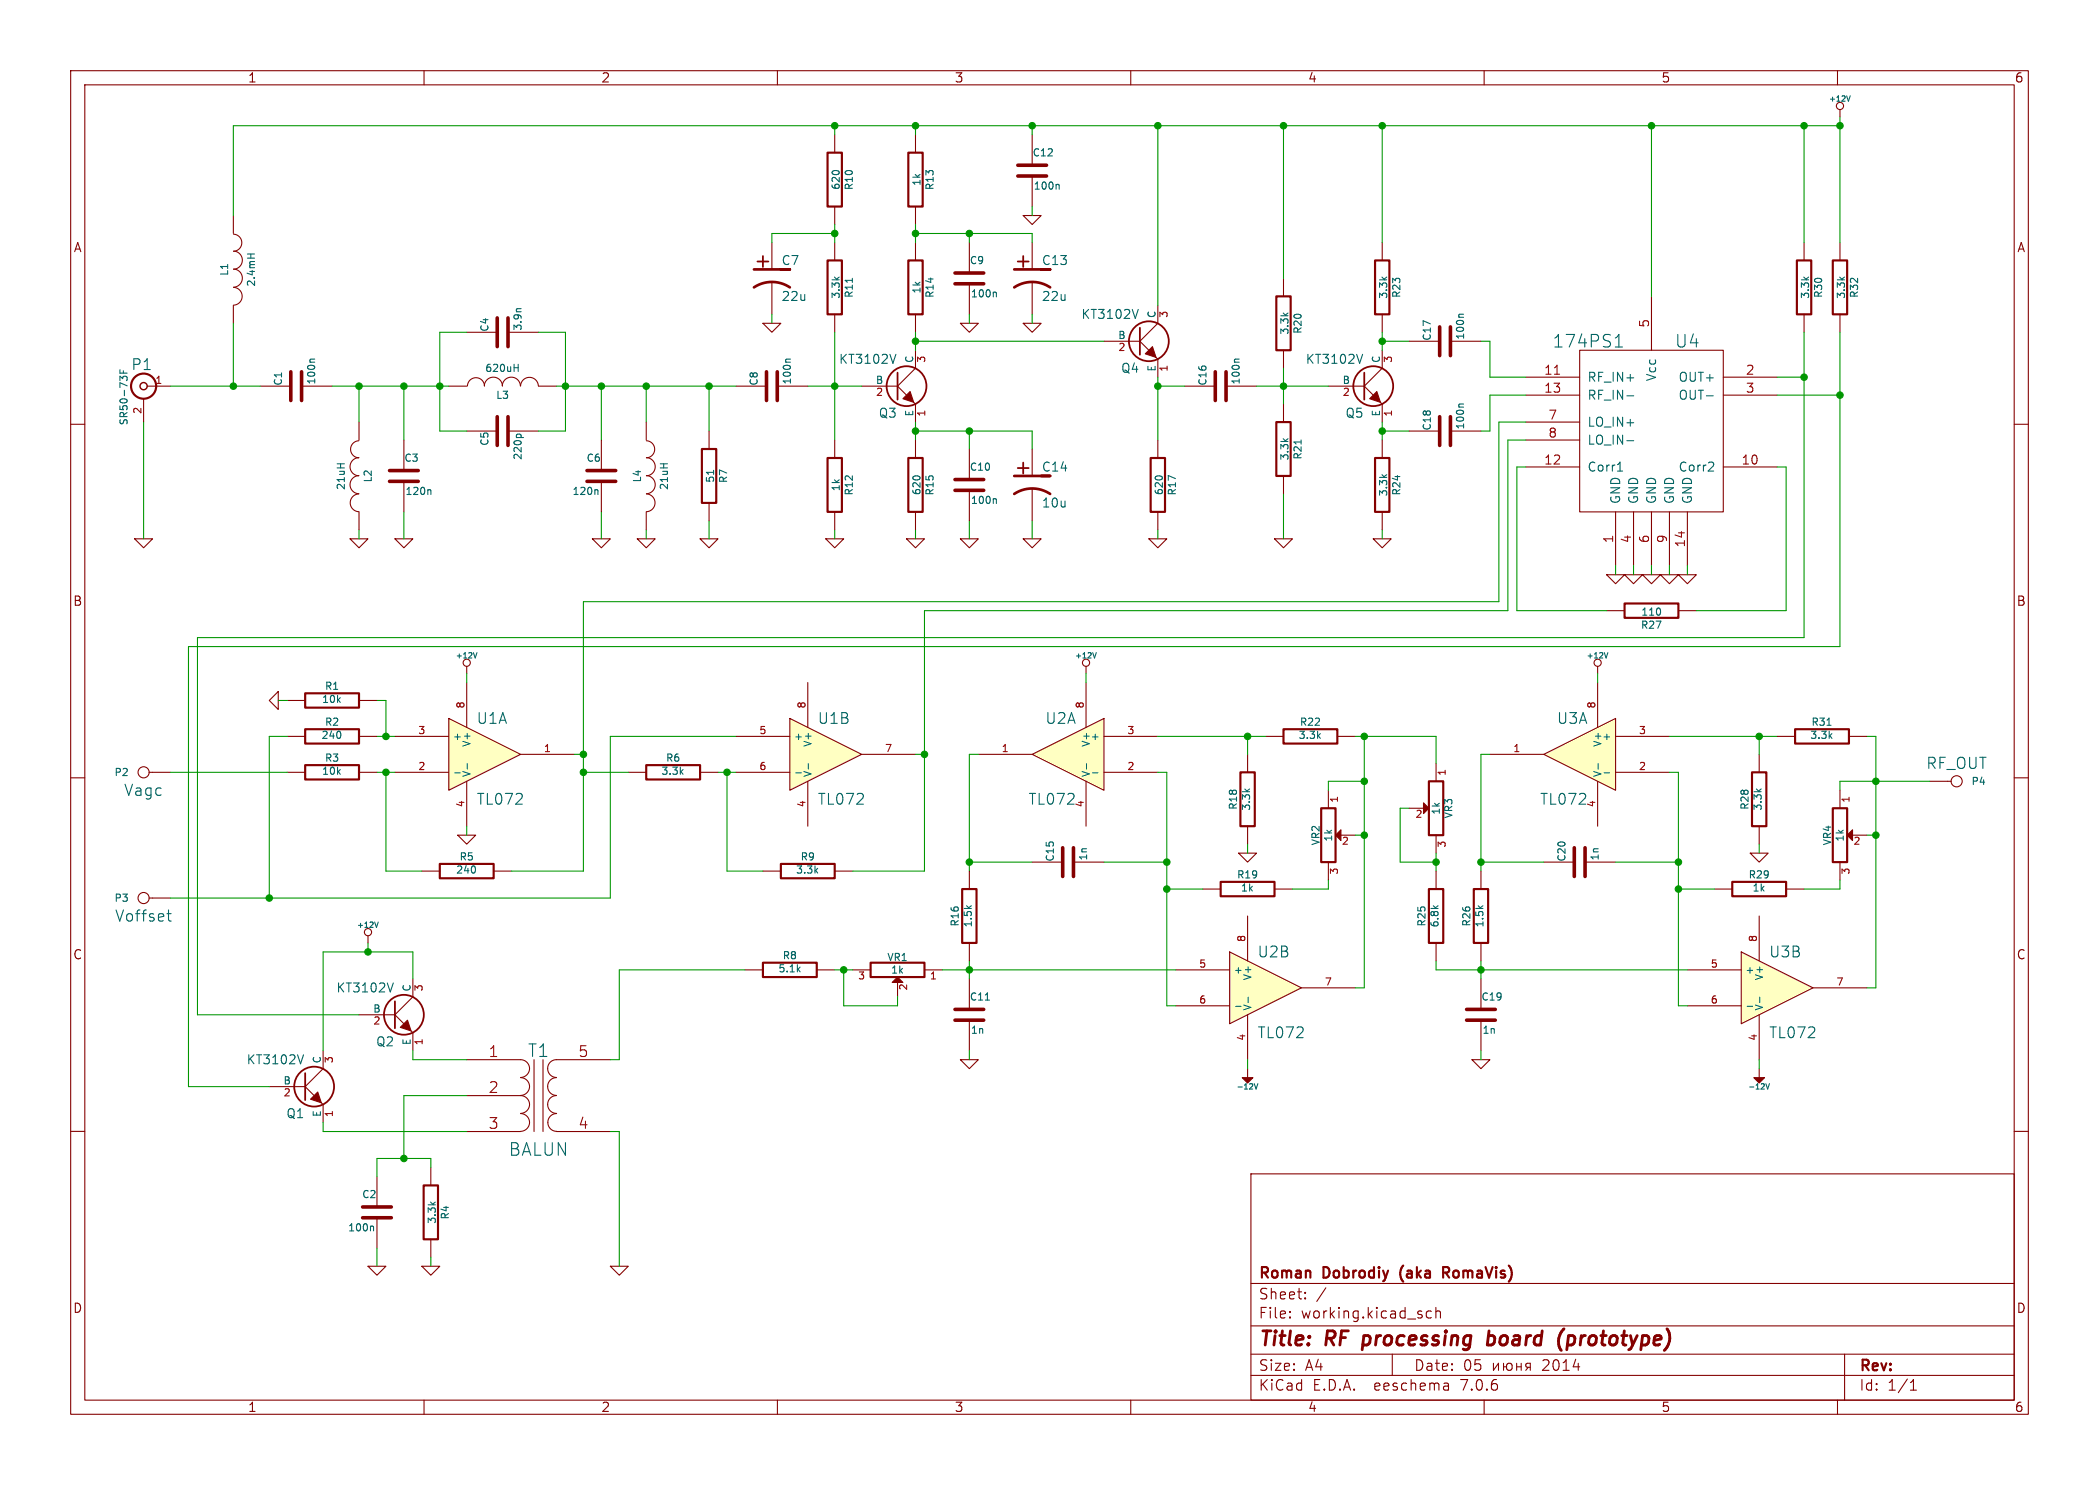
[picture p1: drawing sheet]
<svg xmlns="http://www.w3.org/2000/svg" width="297mm" height="210mm" viewBox="0 0 297 210" stroke-linecap="round" stroke-linejoin="round" font-family="sans-serif">
<defs><g id="words">
<g font-size="2.8" fill="#840000">
<text x="106.5" y="38.2">+</text>
<text x="143.3" y="38.2">+</text>
<text x="143.3" y="67.4">+</text>
<text x="178" y="190.9">Title:</text>
<text x="187.7" y="190.9">RF</text>
<text x="193.7" y="190.9">processing</text>
<text x="212.1" y="190.9">board</text>
<text x="222.9" y="190.9">(prototype)</text>
</g>
<g font-size="2.5" fill="#006464">
<text x="219.6" y="49.4">174PS1</text>
<text x="236.9" y="49.4">U4</text>
<text x="74.6" y="149.7">T1</text>
<text x="71.9" y="163.7">BALUN</text>
</g>
<g font-size="2.2" fill="#006464">
<text x="17.5" y="112.8">Vagc</text>
<text x="272.5" y="109">RF_OUT</text>
<text x="16.2" y="130.6">Voffset</text>
</g>
<g font-size="2.1" fill="#006464">
<text x="18.5" y="52.6">P1</text>
<text x="67.4" y="102.6">U1A</text>
<text x="115.6" y="102.6">U1B</text>
<text x="147.8" y="102.6">U2A</text>
<text x="220.2" y="102.6">U3A</text>
<text x="67.4" y="114">TL072</text>
<text x="115.6" y="114">TL072</text>
<text x="145.4" y="114">TL072</text>
<text x="217.8" y="114">TL072</text>
<text x="177.9" y="135.6">U2B</text>
<text x="250.2" y="135.6">U3B</text>
<text x="177.9" y="147">TL072</text>
<text x="250.2" y="147">TL072</text>
</g>
<g font-size="2.1" fill="#a90000">
<text x="69" y="149.6">1</text>
<text x="81.7" y="149.6">5</text>
<text x="69" y="154.7">2</text>
<text x="69" y="159.8">3</text>
<text x="81.7" y="159.8">4</text>
</g>
<g font-size="2.1" fill="#840000">
<text x="178" y="184">Sheet:</text>
<text x="178" y="181.2">Roman</text>
<text x="187.3" y="181.2">Dobrodiy</text>
<text x="198.8" y="181.2">(aka</text>
<text x="205.4" y="181.2">RomaVis)</text>
<text x="178" y="186.7">File:</text>
<text x="184.1" y="186.7">working.kicad_sch</text>
<text x="178" y="196.9">KiCad</text>
<text x="178" y="194.1">Size:</text>
<text x="184.7" y="194.1">A4</text>
<text x="185.7" y="196.9">E.D.A.</text>
<text x="194.6" y="196.9">eeschema</text>
<text x="200" y="194.1">Date:</text>
<text x="207" y="196.9">7.0.6</text>
<text x="207" y="194.1">05</text>
<text x="218.4" y="194.1">2014</text>
<text x="263" y="194.3">Rev:</text>
<text x="263" y="196.9">Id:</text>
<text x="267.1" y="196.9">1/1</text>
</g>
<g font-size="1.8" fill="#840000">
<text x="35" y="11.9">1</text>
<text x="85" y="11.9">2</text>
<text x="135" y="11.9">3</text>
<text x="185" y="11.9">4</text>
<text x="235" y="11.9">5</text>
<text x="285" y="11.9">6</text>
<text x="10.3" y="35.9">A</text>
<text x="285.3" y="35.9">A</text>
<text x="10.3" y="85.9">B</text>
<text x="285.3" y="85.9">B</text>
<text x="10.3" y="135.9">C</text>
<text x="285.3" y="135.9">C</text>
<text x="10.3" y="185.9">D</text>
<text x="285.3" y="185.9">D</text>
<text x="35" y="199.9">1</text>
<text x="85" y="199.9">2</text>
<text x="135" y="199.9">3</text>
<text x="185" y="199.9">4</text>
<text x="235" y="199.9">5</text>
<text x="285" y="199.9">6</text>
</g>
<g font-size="1.8" fill="#006464">
<text x="110.5" y="37.7">C7</text>
<text x="147.3" y="37.7">C13</text>
<text x="110.5" y="42.8">22u</text>
<text x="147.3" y="42.8">22u</text>
<text x="152.9" y="45.3">KT3102V</text>
<text x="118.6" y="51.7">KT3102V</text>
<text x="158.5" y="52.9">Q4</text>
<text x="184.7" y="51.7">KT3102V</text>
<text x="124.2" y="59.3">Q3</text>
<text x="190.3" y="59.3">Q5</text>
<text x="224.5" y="54.2">RF_IN+</text>
<text x="224.5" y="56.7">RF_IN-</text>
<text x="234.5" y="54" transform="rotate(-90 234.5 54)">Vcc</text>
<text x="237.4" y="54.2">OUT+</text>
<text x="237.4" y="56.7">OUT-</text>
<text x="224.5" y="60.6">LO_IN+</text>
<text x="224.5" y="63.1">LO_IN-</text>
<text x="147.3" y="66.9">C14</text>
<text x="147.3" y="72">10u</text>
<text x="224.5" y="66.9">Corr1</text>
<text x="229.5" y="71.4" transform="rotate(-90 229.5 71.4)">GND</text>
<text x="232" y="71.4" transform="rotate(-90 232 71.4)">GND</text>
<text x="234.5" y="71.4" transform="rotate(-90 234.5 71.4)">GND</text>
<text x="237.1" y="71.4" transform="rotate(-90 237.1 71.4)">GND</text>
<text x="237.4" y="66.9">Corr2</text>
<text x="239.6" y="71.4" transform="rotate(-90 239.6 71.4)">GND</text>
<text x="47.5" y="140.6">KT3102V</text>
<text x="53.1" y="148.2">Q2</text>
<text x="34.8" y="150.7">KT3102V</text>
<text x="40.4" y="158.3">Q1</text>
</g>
<g font-size="1.8" fill="#a90000">
<text x="233.4" y="46.4" transform="rotate(-90 233.4 46.4)">5</text>
<text x="218.4" y="53.1">11</text>
<text x="246.9" y="53.1">2</text>
<text x="218.4" y="55.6">13</text>
<text x="219" y="59.4">7</text>
<text x="246.9" y="55.6">3</text>
<text x="218.4" y="65.8">12</text>
<text x="219" y="62">8</text>
<text x="246.3" y="65.8">10</text>
<text x="228.3" y="76.9" transform="rotate(-90 228.3 76.9)">1</text>
<text x="230.9" y="76.9" transform="rotate(-90 230.9 76.9)">4</text>
<text x="233.4" y="76.9" transform="rotate(-90 233.4 76.9)">6</text>
<text x="236" y="76.9" transform="rotate(-90 236 76.9)">9</text>
<text x="238.5" y="77.5" transform="rotate(-90 238.5 77.5)">14</text>
</g>
<g font-size="1.4" fill="#006464">
<text x="146" y="22.3">C12</text>
<text x="119" y="27" transform="rotate(-90 119 27)">620</text>
<text x="120.9" y="27" transform="rotate(-90 120.9 27)">R10</text>
<text x="130.5" y="26.4" transform="rotate(-90 130.5 26.4)">1k</text>
<text x="132.3" y="27" transform="rotate(-90 132.3 27)">R13</text>
<text x="146.2" y="27">100n</text>
<text x="32.5" y="39.1" transform="rotate(-90 32.5 39.1)">L1</text>
<text x="36.3" y="40.6" transform="rotate(-90 36.3 40.6)">2.4mH</text>
<text x="130.5" y="41.6" transform="rotate(-90 130.5 41.6)">1k</text>
<text x="137.1" y="37.6">C9</text>
<text x="69.3" y="47" transform="rotate(-90 69.3 47)">C4</text>
<text x="74" y="46.9" transform="rotate(-90 74 46.9)">3.9n</text>
<text x="119" y="42.4" transform="rotate(-90 119 42.4)">3.3k</text>
<text x="120.9" y="42.2" transform="rotate(-90 120.9 42.2)">R11</text>
<text x="132.3" y="42.2" transform="rotate(-90 132.3 42.2)">R14</text>
<text x="137.3" y="42.3">100n</text>
<text x="163.6" y="45.1" transform="rotate(-90 163.6 45.1)">C</text>
<text x="182.5" y="47.4" transform="rotate(-90 182.5 47.4)">3.3k</text>
<text x="184.4" y="47.3" transform="rotate(-90 184.4 47.3)">R20</text>
<text x="196.5" y="42.4" transform="rotate(-90 196.5 42.4)">3.3k</text>
<text x="198.3" y="42.2" transform="rotate(-90 198.3 42.2)">R23</text>
<text x="256.2" y="42.4" transform="rotate(-90 256.2 42.4)">3.3k</text>
<text x="258" y="42.2" transform="rotate(-90 258 42.2)">R30</text>
<text x="261.3" y="42.4" transform="rotate(-90 261.3 42.4)">3.3k</text>
<text x="263.1" y="42.2" transform="rotate(-90 263.1 42.2)">R32</text>
<text x="68.5" y="52.8">620uH</text>
<text x="129.3" y="51.4" transform="rotate(-90 129.3 51.4)">C</text>
<text x="158.1" y="48">B</text>
<text x="163.6" y="52.7" transform="rotate(-90 163.6 52.7)">E</text>
<text x="195.3" y="51.4" transform="rotate(-90 195.3 51.4)">C</text>
<text x="202.7" y="48.3" transform="rotate(-90 202.7 48.3)">C17</text>
<text x="207.4" y="48.1" transform="rotate(-90 207.4 48.1)">100n</text>
<text x="40.1" y="54.6" transform="rotate(-90 40.1 54.6)">C1</text>
<text x="44.8" y="54.5" transform="rotate(-90 44.8 54.5)">100n</text>
<text x="70.1" y="56.6">L3</text>
<text x="107.4" y="54.6" transform="rotate(-90 107.4 54.6)">C8</text>
<text x="112.1" y="54.5" transform="rotate(-90 112.1 54.5)">100n</text>
<text x="123.8" y="54.4">B</text>
<text x="129.3" y="59" transform="rotate(-90 129.3 59)">E</text>
<text x="170.9" y="54.6" transform="rotate(-90 170.9 54.6)">C16</text>
<text x="175.6" y="54.5" transform="rotate(-90 175.6 54.5)">100n</text>
<text x="189.9" y="54.4">B</text>
<text x="195.3" y="59" transform="rotate(-90 195.3 59)">E</text>
<text x="18.3" y="60.3" transform="rotate(-90 18.3 60.3)">SR50-73F</text>
<text x="57.1" y="65.5">C3</text>
<text x="69.3" y="63.2" transform="rotate(-90 69.3 63.2)">C5</text>
<text x="74" y="65.2" transform="rotate(-90 74 65.2)">220p</text>
<text x="82.9" y="65.5">C6</text>
<text x="182.5" y="65.2" transform="rotate(-90 182.5 65.2)">3.3k</text>
<text x="184.4" y="65.1" transform="rotate(-90 184.4 65.1)">R21</text>
<text x="202.7" y="61" transform="rotate(-90 202.7 61)">C18</text>
<text x="207.4" y="60.8" transform="rotate(-90 207.4 60.8)">100n</text>
<text x="49" y="69.4" transform="rotate(-90 49 69.4)">21uH</text>
<text x="52.8" y="68.3" transform="rotate(-90 52.8 68.3)">L2</text>
<text x="57.3" y="70.2">120n</text>
<text x="80.9" y="70.2">120n</text>
<text x="90.9" y="68.3" transform="rotate(-90 90.9 68.3)">L4</text>
<text x="94.7" y="69.4" transform="rotate(-90 94.7 69.4)">21uH</text>
<text x="101.2" y="68.4" transform="rotate(-90 101.2 68.4)">51</text>
<text x="103.1" y="68.4" transform="rotate(-90 103.1 68.4)">R7</text>
<text x="119" y="69.6" transform="rotate(-90 119 69.6)">1k</text>
<text x="120.9" y="70.2" transform="rotate(-90 120.9 70.2)">R12</text>
<text x="130.5" y="70.1" transform="rotate(-90 130.5 70.1)">620</text>
<text x="132.3" y="70.2" transform="rotate(-90 132.3 70.2)">R15</text>
<text x="137.1" y="66.8">C10</text>
<text x="137.3" y="71.5">100n</text>
<text x="164.7" y="70.1" transform="rotate(-90 164.7 70.1)">620</text>
<text x="166.6" y="70.2" transform="rotate(-90 166.6 70.2)">R17</text>
<text x="196.5" y="70.3" transform="rotate(-90 196.5 70.3)">3.3k</text>
<text x="198.3" y="70.2" transform="rotate(-90 198.3 70.2)">R24</text>
<text x="232.1" y="89.1">R27</text>
<text x="232.1" y="87.3">110</text>
<text x="45.5" y="99.6">10k</text>
<text x="45.9" y="97.8">R1</text>
<text x="45.4" y="104.7">240</text>
<text x="45.9" y="102.8">R2</text>
<text x="45.9" y="107.9">R3</text>
<text x="64" y="104.9">+</text>
<text x="66.8" y="105.8" transform="rotate(-90 66.8 105.8)">V+</text>
<text x="94.1" y="107.9">R6</text>
<text x="112.3" y="104.9">+</text>
<text x="115" y="105.8" transform="rotate(-90 115 105.8)">V+</text>
<text x="154.2" y="104.9">+</text>
<text x="154.4" y="105.8" transform="rotate(-90 154.4 105.8)">V+</text>
<text x="183.6" y="104.7">3.3k</text>
<text x="183.8" y="102.8">R22</text>
<text x="226.6" y="104.9">+</text>
<text x="226.8" y="105.8" transform="rotate(-90 226.8 105.8)">V+</text>
<text x="256" y="104.7">3.3k</text>
<text x="256.2" y="102.8">R31</text>
<text x="16.1" y="110">P2</text>
<text x="45.5" y="109.8">10k</text>
<text x="66.8" y="110" transform="rotate(-90 66.8 110)">V-</text>
<text x="93.5" y="109.8">3.3k</text>
<text x="115" y="110" transform="rotate(-90 115 110)">V-</text>
<text x="154.4" y="110" transform="rotate(-90 154.4 110)">V-</text>
<text x="226.8" y="110" transform="rotate(-90 226.8 110)">V-</text>
<text x="278.9" y="111.2">P4</text>
<text x="175.2" y="114.6" transform="rotate(-90 175.2 114.6)">R18</text>
<text x="177.1" y="114.8" transform="rotate(-90 177.1 114.8)">3.3k</text>
<text x="186.9" y="119.7" transform="rotate(-90 186.9 119.7)">VR2</text>
<text x="188.7" y="119.1" transform="rotate(-90 188.7 119.1)">1k</text>
<text x="203.9" y="115.3" transform="rotate(-90 203.9 115.3)">1k</text>
<text x="205.7" y="115.9" transform="rotate(-90 205.7 115.9)">VR3</text>
<text x="247.6" y="114.6" transform="rotate(-90 247.6 114.6)">R28</text>
<text x="249.5" y="114.8" transform="rotate(-90 249.5 114.8)">3.3k</text>
<text x="259.3" y="119.7" transform="rotate(-90 259.3 119.7)">VR4</text>
<text x="261.1" y="119.1" transform="rotate(-90 261.1 119.1)">1k</text>
<text x="64.4" y="123.7">240</text>
<text x="64.9" y="121.9">R5</text>
<text x="112.5" y="123.7">3.3k</text>
<text x="113.2" y="121.9">R9</text>
<text x="149.3" y="122" transform="rotate(-90 149.3 122)">C15</text>
<text x="154" y="121.8" transform="rotate(-90 154 121.8)">1n</text>
<text x="174.9" y="124.4">R19</text>
<text x="221.7" y="122" transform="rotate(-90 221.7 122)">C20</text>
<text x="226.4" y="121.8" transform="rotate(-90 226.4 121.8)">1n</text>
<text x="247.3" y="124.4">R29</text>
<text x="16.1" y="127.7">P3</text>
<text x="135.9" y="131.1" transform="rotate(-90 135.9 131.1)">R16</text>
<text x="137.7" y="131.3" transform="rotate(-90 137.7 131.3)">1.5k</text>
<text x="175.5" y="126.3">1k</text>
<text x="201.9" y="131.1" transform="rotate(-90 201.9 131.1)">R25</text>
<text x="203.8" y="131.3" transform="rotate(-90 203.8 131.3)">6.8k</text>
<text x="208.3" y="131.1" transform="rotate(-90 208.3 131.1)">R26</text>
<text x="210.1" y="131.3" transform="rotate(-90 210.1 131.3)">1.5k</text>
<text x="247.9" y="126.3">1k</text>
<text x="110" y="137.7">5.1k</text>
<text x="110.6" y="135.9">R8</text>
<text x="125.4" y="136.1">VR1</text>
<text x="126" y="137.9">1k</text>
<text x="174.5" y="137.9">+</text>
<text x="246.9" y="137.9">+</text>
<text x="52.7" y="143.3">B</text>
<text x="58.2" y="140.3" transform="rotate(-90 58.2 140.3)">C</text>
<text x="137.1" y="141.7">C11</text>
<text x="177.3" y="143" transform="rotate(-90 177.3 143)">V-</text>
<text x="177.3" y="138.8" transform="rotate(-90 177.3 138.8)">V+</text>
<text x="209.5" y="141.7">C19</text>
<text x="249.7" y="143" transform="rotate(-90 249.7 143)">V-</text>
<text x="249.7" y="138.8" transform="rotate(-90 249.7 138.8)">V+</text>
<text x="58.2" y="147.9" transform="rotate(-90 58.2 147.9)">E</text>
<text x="137.3" y="146.4">1n</text>
<text x="209.7" y="146.4">1n</text>
<text x="40" y="153.4">B</text>
<text x="45.5" y="150.5" transform="rotate(-90 45.5 150.5)">C</text>
<text x="45.5" y="158.1" transform="rotate(-90 45.5 158.1)">E</text>
<text x="51.1" y="169.6">C2</text>
<text x="61.9" y="173.2" transform="rotate(-90 61.9 173.2)">3.3k</text>
<text x="63.7" y="172.6" transform="rotate(-90 63.7 172.6)">R4</text>
<text x="49.1" y="174.3">100n</text>
</g>
<g font-size="1.4" fill="#a90000">
<text x="165.6" y="45.1" transform="rotate(-90 165.6 45.1)">3</text>
<text x="131.3" y="51.4" transform="rotate(-90 131.3 51.4)">3</text>
<text x="158.1" y="50">2</text>
<text x="165.6" y="52.7" transform="rotate(-90 165.6 52.7)">1</text>
<text x="197.3" y="51.4" transform="rotate(-90 197.3 51.4)">3</text>
<text x="20.1" y="58.6" transform="rotate(-90 20.1 58.6)">2</text>
<text x="21.9" y="54.4">1</text>
<text x="123.8" y="56.3">2</text>
<text x="131.3" y="59" transform="rotate(-90 131.3 59)">1</text>
<text x="189.9" y="56.3">2</text>
<text x="197.3" y="59" transform="rotate(-90 197.3 59)">1</text>
<text x="65.8" y="100.3" transform="rotate(-90 65.8 100.3)">8</text>
<text x="114" y="100.3" transform="rotate(-90 114 100.3)">8</text>
<text x="153.4" y="100.3" transform="rotate(-90 153.4 100.3)">8</text>
<text x="225.8" y="100.3" transform="rotate(-90 225.8 100.3)">8</text>
<text x="59.1" y="103.9">3</text>
<text x="76.9" y="106.4">1</text>
<text x="107.3" y="103.9">5</text>
<text x="125.1" y="106.4">7</text>
<text x="141.6" y="106.4">1</text>
<text x="159.4" y="103.9">3</text>
<text x="214" y="106.4">1</text>
<text x="231.8" y="103.9">3</text>
<text x="59.1" y="109">2</text>
<text x="107.3" y="109">6</text>
<text x="159.4" y="109">2</text>
<text x="189.7" y="113.6" transform="rotate(-90 189.7 113.6)">1</text>
<text x="204.9" y="109.8" transform="rotate(-90 204.9 109.8)">1</text>
<text x="231.8" y="109">2</text>
<text x="262.1" y="113.6" transform="rotate(-90 262.1 113.6)">1</text>
<text x="65.8" y="114.3" transform="rotate(-90 65.8 114.3)">4</text>
<text x="114" y="114.3" transform="rotate(-90 114 114.3)">4</text>
<text x="153.4" y="114.3" transform="rotate(-90 153.4 114.3)">4</text>
<text x="189.8" y="119.8">2</text>
<text x="200.2" y="116">2</text>
<text x="204.9" y="120" transform="rotate(-90 204.9 120)">3</text>
<text x="225.8" y="114.3" transform="rotate(-90 225.8 114.3)">4</text>
<text x="262.2" y="119.8">2</text>
<text x="189.7" y="123.8" transform="rotate(-90 189.7 123.8)">3</text>
<text x="262.1" y="123.8" transform="rotate(-90 262.1 123.8)">3</text>
<text x="169.6" y="136.9">5</text>
<text x="176.3" y="133.3" transform="rotate(-90 176.3 133.3)">8</text>
<text x="242" y="136.9">5</text>
<text x="248.7" y="133.3" transform="rotate(-90 248.7 133.3)">8</text>
<text x="60.1" y="140.3" transform="rotate(-90 60.1 140.3)">3</text>
<text x="121.3" y="138.9">3</text>
<text x="128.7" y="140.2" transform="rotate(-90 128.7 140.2)">2</text>
<text x="131.5" y="138.9">1</text>
<text x="169.6" y="142">6</text>
<text x="187.3" y="139.4">7</text>
<text x="242" y="142">6</text>
<text x="259.7" y="139.4">7</text>
<text x="52.7" y="145.2">2</text>
<text x="60.1" y="147.9" transform="rotate(-90 60.1 147.9)">1</text>
<text x="176.3" y="147.3" transform="rotate(-90 176.3 147.3)">4</text>
<text x="248.7" y="147.3" transform="rotate(-90 248.7 147.3)">4</text>
<text x="40" y="155.4">2</text>
<text x="47.4" y="150.5" transform="rotate(-90 47.4 150.5)">3</text>
<text x="47.4" y="158.1" transform="rotate(-90 47.4 158.1)">1</text>
</g>
<g font-size="1.1" fill="#006464">
<text x="258.7" y="14.6">+12V</text>
<text x="64.4" y="93.3">+12V</text>
<text x="152" y="93.3">+12V</text>
<text x="224.4" y="93.3">+12V</text>
<text x="50.4" y="131.4">+12V</text>
<text x="174.9" y="154.3">-12V</text>
<text x="247.2" y="154.3">-12V</text>
</g>
</g></defs>
<g fill="none" stroke="#840000" stroke-width=".15">
<path d="M10 10h277v190h-277zM12 12h273v186h-273zM60 10v2M110 10v2M160 10v2M210 10v2M260 10v2M10 60h2M50.8 59.7v2.5M285 60h2M50.8 69.9a1.26 1.26 0 0 0-1.2 1.2 1.26 1.26 0 0 0 1.2 1.3M50.8 67.3a1.28 1.28 0 0 0-1.3 1.2 1.28 1.28 0 0 0 1.3 1.3"/>
<path d="M50.8 62.3a1.19 1.19 0 0 0-1.2 1.2 1.19 1.19 0 0 0 1.2 1.2 1.28 1.28 0 0 0-1.3 1.3 1.28 1.28 0 0 0 1.3 1.3M50.8 72.4v2.5M227.3 81.3h2.6l-1.3 1.3zM227.3 86.4h2.6M237.5 86.4h2.5M10 110h2M179.1 104.1h2.5M189.2 104.1h2.6M285 110h2M242.6 125.7h2.5M252.7 125.7h2.6M10 160h2"/>
<path d="M285 160h2M177 166h108v32h-108zM60 198v2M110 198v2M160 198v2M177 194.5h108M177 191.5h108M177 187.5h108M177 181.5h108M182.5 186.3h.1l-.1 .1M182.5 186.3v.1M182.5 185.5v.1"/>
<path d="M182.5 185.5h.1l-.1 .1M184.7 183.6v.1M184.7 183.6h-.1l.1 .1M184.7 182.8v.1M184.7 182.8h-.1l.1 .1M187.6 182.1l-1.3 2M197 191.5v3M202.5 185.5l-.4-.1-.3 .3v.4l.2 .2 .1 .1 .4-.1M203.2 185.5a.37 .37 0 0 1 .6 .1v.8M203.2 184.9v1.5M204.9 195.7l.1 .9M205 196.5l-.2 .1"/>
<path d="M205 196h-.2M210 198v2M211.3 192.8v1l.7-1v1M212.7 193.3h.5M212.7 192.8v1M213.2 192.9a.41 .41 0 0 1 .4-.1 .41 .41 0 0 1 .4 .3v.4a.41 .41 0 0 1-.4 .3 .41 .41 0 0 1-.4-.3zM214.6 193.3h.6M214.6 192.8v1M215.2 192.8v1M216.2 193.4l-.3 .4M216.5 193.4h-.4a.29 .29 0 0 1-.2-.3 .29 .29 0 0 1 .2-.3h.4v1M260 198v2"/>
<path d="M261 191.5v6.5M270.3 196.6h.9M270.3 195.5l.4-.4v1.5"/>
</g>
<path d="M193 188.9l-.3 2M210.6 189l.2-.1 .6 .1M210.7 188.2l-.3 2M211.3 190a.66 .66 0 0 1-.8 .1M221.3 187.9l-.3 .4M221.8 190.1l.5 .1M221.9 188.9l-.2 2M222.5 188.9l-.6 .1" fill="none" stroke="#840000" stroke-width=".4"/>
<path d="M229.9 85.3h7.6v2.1h-7.6zM181.6 103.1h7.6v2.1h-7.6zM245.1 124.7h7.6v2h-7.6zM204.6 180l.5 .7M204.9 179.3l-.7-.1v1.5M204.9 179.9l-.7 .1" fill="none" stroke="#840000" stroke-width=".3"/>
<path d="M47.7 65.6h1M48.2 65.6v.6M234.9 86.2v.6M186.5 104l.3 .4M186.8 103.7l-.4 .4" fill="none" stroke="#006464" stroke-width=".15"/>
<path d="M174 134.6l10.1 5.1-10.1 5.1z" fill="#ffffc2"/>
<path d="M166.4 137.2h7.6M174 134.6l10.1 5.1-10.1 5.1zM176.5 129.5v6.4M184.1 139.7h7.7M166.4 142.2h7.6M176.5 143.5v6.4" fill="none" stroke="#840000" stroke-width=".15"/>
<path d="M174.8 142.3h.8M176.6 141v.8" fill="none" stroke="#006464" stroke-width=".15"/>
<path d="M246.4 134.6l10.1 5.1-10.1 5.1z" fill="#ffffc2"/>
<g fill="none" stroke="#840000" stroke-width=".15">
<path d="M255.3 34.3v2.5M260.3 34.3v2.5M66 47h4.4M71.9 47h4.3M156.2 48.3h5.1M161.3 48.3l1.3 1.2M163.6 50.5l.2 .3v2.5M163.8 43.2v2.5l-2.5 2.6M181.6 57.2v2.5M199.4 48.3h4.3M205.2 48.3h4.3M255.3 44.5v2.5"/>
<path d="M260.3 44.5v2.5M162.6 76.2h2.5l-1.3 1.3zM163.8 62.2v2.6M163.8 72.4v2.5M180.3 76.2h2.6l-1.3 1.3zM181.6 67.3v2.6M194.3 76.2h2.5l-1.2 1.3zM195.6 62.2v2.6M195.6 72.4v2.5M229.9 81.3h2.5l-1.3 1.3zM176.5 106.7v2.5M176.5 116.8v2.6"/>
<path d="M188 111.8v2.5M189 118.1h2.8M199.4 114.3h2.8M203.2 108v2.5M203.2 118.1v2.6M248.9 106.7v2.5M248.9 116.8v2.6M251.5 104.1h2.5M260.3 111.8v2.5M261.4 118.1h2.8M261.6 104.1h2.6M273 110.5h3.1"/>
<path d="M170.2 125.7h2.5M175.3 120.7h2.5l-1.3 1.2zM180.3 125.7h2.6M188 121.9v2.6M209.5 138.4v4.3M238.8 137.2h7.6M246.4 134.6l10.1 5.1-10.1 5.1zM247.6 120.7h2.6l-1.3 1.2zM248.9 129.5v6.4M256.5 139.7h7.7M260.3 121.9v2.6M176.5 151.1v1.3"/>
<path d="M208.3 149.9h2.5l-1.3 1.2zM209.5 144.3v4.3M238.8 142.2h7.6M248.9 151.1v1.3M248.9 143.5v6.4"/>
<circle cx="276.9" cy="110.5" r=".79"/>
</g>
<g fill="none" stroke="#006464" stroke-width=".15">
<path d="M255.2 39.2l.4 .4M255.9 39.2l-.4 .3M260.3 39.2l.4 .4M261 39.2l-.4 .3M73.7 43.7h-.5l-.1 .1M161.1 43.8l-.5 1.2M207.1 44.4h-.5l-.2 .3M163.6 67.3h.7M181.6 62l.4 .4M182.2 62l-.3 .3M184.1 62.2v.6M195.5 67.1l.4 .4"/>
<path d="M196.2 67.1l-.4 .3M176.1 111.6l.4 .4M176.8 111.6l-.4 .3M248.5 111.6l.4 .4M249.2 111.6l-.4 .3M258.5 102.6h.6M258.9 104l.3 .4M259.2 103.7l-.4 .4M177.5 153.3l.2 .7 .3-.7M247.2 142.3h.8M249 141v.8M249.9 153.3l.2 .7 .3-.7"/>
</g>
<g fill="#840000" stroke="#840000" stroke-width=".15">
<path d="M175.8 152.4h1.5l-.8 .8z"/>
<path d="M201.4 113.5l.8 .8-.8 .8z"/>
<path d="M189 118.1l.7-.8v1.6z"/>
<path d="M261.4 118.1l.7-.8v1.6z"/>
<path d="M248.2 152.4h1.5l-.8 .8z"/>
<path d="M162.1 50l1-1 .5 1.5z"/>
</g>
<path d="M254.3 36.8h2v7.7h-2zM259.3 36.8h2.1v7.7h-2.1zM180.6 59.7h2v7.6h-2zM162.8 64.8h2v7.6h-2zM194.6 64.8h2v7.6h-2zM175.5 109.2h2v7.6h-2zM186.9 114.3h2.1v7.6h-2.1zM202.2 110.5h2v7.6h-2zM247.9 109.2h2v7.6h-2zM254 103.1h7.6v2.1h-7.6zM259.3 114.3h2.1v7.6h-2.1zM172.7 124.7h7.6v2h-7.6z" fill="none" stroke="#840000" stroke-width=".3"/>
<path d="M70.4 45v4M71.9 45v4M203.7 46.2v4.1M205.2 46.2v4.1M207.5 144.3h4.1M207.5 142.7h4.1" fill="none" stroke="#840000" stroke-width=".51"/>
<g fill="none" stroke="#840000" stroke-width=".25">
<path d="M161.3 46.4v3.8"/>
<circle cx="162.6" cy="48.3" r="2.82"/>
</g>
<path d="M146 106.7l10.2-5.1v10.2z" fill="#ffffc2"/>
<g fill="none" stroke="#840000" stroke-width=".15">
<path d="M33 30.5v2.5M33 35.5a1.27 1.27 0 0 1 1.3 1.3 1.27 1.27 0 0 1-1.3 1.2 1.28 1.28 0 0 1 1.3 1.3 1.28 1.28 0 0 1-1.3 1.3M33 33.1a1.21 1.21 0 0 1 1.2 1.2 1.21 1.21 0 0 1-1.2 1.2M181.6 39.4v2.5M195.6 34.3v2.5M33 43.2v2.5M33 40.6a1.26 1.26 0 0 1 1.3 1.3 1.26 1.26 0 0 1-1.3 1.3M181.6 49.5v2.6M195.6 44.5v2.5M199.4 61h4.3M205.2 61h4.3M153.7 94.2v1.1"/>
<path d="M153.7 96.5v6.4M232.4 81.3h2.5l-1.2 1.3zM234.9 81.3h2.6l-1.3 1.3zM138.4 106.7h7.6M146 106.7l10.2-5.1v10.2zM153.7 110.5v6.3M156.2 109.2h7.6M156.2 104.1h7.6M209.5 123.2v2.5M209.5 133.4v2.5M218.4 121.9h4.4M224.3 121.9h4.3"/>
<circle cx="153.7" cy="93.7" r=".51"/>
</g>
<path d="M35 35.9h1M35.5 35.9v.6M195.5 39.2l.4 .4M196.2 39.2l-.4 .3M181.6 44.3l.4 .4M182.2 44.3l-.3 .3M207.1 57.1h-.5l-.2 .3M154.6 92.3l.3 .8 .2-.8M153.7 108v.8M154.6 109.3h.8M209.2 128.1l.3 .4M209.8 128.1l-.4 .3" fill="none" stroke="#006464" stroke-width=".15"/>
<path d="M194.6 36.8h2v7.7h-2zM180.6 41.9h2v7.6h-2zM208.5 125.7h2.1v7.7h-2.1z" fill="none" stroke="#840000" stroke-width=".3"/>
<path d="M203.7 58.9v4.1M205.2 58.9v4.1M222.8 119.9v4.1M224.3 119.9v4.1" fill="none" stroke="#840000" stroke-width=".51"/>
<path d="M218.4 106.7l10.2-5.1v10.2z" fill="#ffffc2"/>
<g fill="none" stroke="#840000" stroke-width=".15">
<path d="M260.3 15.5v1M63.5 54.6h2.5M66.1 54.6a1.21 1.21 0 0 1 1.2-1.2 1.21 1.21 0 0 1 1.3 1.2M68.5 54.6a1.28 1.28 0 0 1 1.3-1.3 1.28 1.28 0 0 1 1.3 1.3M71.1 54.6a1.3 1.3 0 0 1 1.3-1.3 1.3 1.3 0 0 1 1.3 1.3 1.26 1.26 0 0 1 1.2-1.2 1.26 1.26 0 0 1 1.3 1.2M76.2 54.6h2.5M167.6 54.6h4.4M173.5 54.6h4.3M188 54.6h5M193 54.6l1.3 1.3M195.3 56.9l.3 .3v2.5M195.6 49.5v2.6l-2.6 2.5"/>
<path d="M215.9 53.3h7.6M215.9 55.9h7.6M215.9 59.7h7.6M223.5 49.5h20.3v22.9h-20.3zM233.7 41.9v7.6M243.8 53.3h7.7M243.8 55.9h7.7M66 61h4.4M71.9 61h4.3M215.9 66h7.6M215.9 62.2h7.6M228.6 72.4v7.6"/>
<path d="M231.1 72.4v7.6M233.7 72.4v7.6M236.2 72.4v7.6M238.8 72.4v7.6M243.8 66h7.7M226.1 94.2v1.1M226.1 96.5v6.4M237.5 81.3h2.5l-1.2 1.3zM210.8 106.7h7.6M218.4 106.7l10.2-5.1v10.2zM226.1 110.5v6.3M228.6 109.2h7.6"/>
<path d="M228.6 104.1h7.6M137.2 123.2v2.5M137.2 133.4v2.5M137.2 138.4v4.3M146 121.9h4.4M151.9 121.9h4.3M203.2 123.2v2.5M203.2 133.4v2.5M135.9 149.9h2.5l-1.2 1.2zM137.2 144.3v4.3"/>
<circle cx="260.3" cy="15" r=".51"/>
<circle cx="226.1" cy="93.7" r=".51"/>
</g>
<g fill="none" stroke="#006464" stroke-width=".15">
<path d="M261.3 13.6l.2 .7 .3-.7M72.7 52h.6M73.3 51.5v1M175.3 50.8h-.5l-.1 .3M192.8 50.1l-.4 1.3M228.6 49.1h1M228.7 47.7l.4-.4v1.8M230.2 56h1M241.5 56h.9M73.1 61.6l.2-.2h.2l.2 .2M228.9 66.6h.7M229.1 65.5l.1-.2v1.3"/>
<path d="M230.2 62.3h1M242.4 65.4l.1 .2-.1 .3-.7 .7h.8M227 92.3l.3 .8 .2-.8M226.1 108v.8M227 109.3h.7M136.8 128.1l.4 .4M137.4 128.1l-.3 .3M202.8 128.1l.4 .4M203.5 128.1l-.4 .3M139.4 141.4h.6"/>
</g>
<path d="M136.1 125.7h2.1v7.7h-2.1zM202.2 125.7h2v7.7h-2z" fill="none" stroke="#840000" stroke-width=".3"/>
<path d="M70.4 58.9v4.1M71.9 58.9v4.1M172 52.6v4M173.5 52.6v4M150.4 119.9v4.1M151.9 119.9v4.1M135.1 144.3h4.1M135.1 142.7h4.1" fill="none" stroke="#840000" stroke-width=".51"/>
<g fill="none" stroke="#840000" stroke-width=".25">
<path d="M193 52.7v3.8"/>
<circle cx="194.3" cy="54.6" r="2.82"/>
</g>
<path d="M193.8 56.4l1-1 .5 1.5z" fill="#840000" stroke="#840000" stroke-width=".15"/>
<path d="M220 52.9h.7" fill="none" stroke="#a90000" stroke-width=".15"/>
<path d="M111.8 101.6l10.1 5.1-10.1 5.1z" fill="#ffffc2"/>
<g fill="none" stroke="#840000" stroke-width=".15">
<path d="M118.1 19.1v2.5M129.5 19.1v2.5M109.2 34.3v3.8M109.2 39.9v4.6M118.1 29.2v2.6M118.1 34.3v2.5M129.5 29.2v2.6M129.5 34.3v2.5M20.3 56.4v3.3M20.8 54.6h3.3M36.8 54.6h4.3M42.7 54.6h4.3"/>
<path d="M91.4 59.7v2.5M104.1 54.6h4.4M107.9 45.7h2.6l-1.3 1.3zM110 54.6h4.3M118.1 44.5v2.5M121.9 54.6h5.1M127 54.6l1.3 1.3M129.3 56.9l.2 .3v2.5M129.5 44.5v2.5M129.5 49.5v2.6l-2.5 2.5M19 76.2h2.6l-1.3 1.3zM49.5 76.2h2.6l-1.3 1.3z"/>
<path d="M55.9 76.2h2.5l-1.3 1.3zM57.1 62.2v4.3M57.1 68.1v4.3M83.8 76.2h2.6l-1.3 1.3zM85.1 62.2v4.3M85.1 68.1v4.3M90.2 76.2h2.5l-1.3 1.3zM91.4 72.4v2.5M91.5 69.9a1.26 1.26 0 0 1 1.2 1.2 1.26 1.26 0 0 1-1.2 1.3M91.5 67.3a1.28 1.28 0 0 1 1.2 1.2 1.28 1.28 0 0 1-1.2 1.3M91.5 62.3a1.19 1.19 0 0 1 1.1 1.2 1.19 1.19 0 0 1-1.1 1.2 1.28 1.28 0 0 1 1.2 1.3 1.28 1.28 0 0 1-1.2 1.3M99.1 76.2h2.5l-1.3 1.3z"/>
<path d="M100.3 61v2.5M100.3 71.1v2.6M116.8 76.2h2.6l-1.3 1.3zM118.1 62.2v2.6M118.1 72.4v2.5M128.3 76.2h2.5l-1.3 1.3zM129.5 62.2v2.6M129.5 72.4v2.5M135.9 76.2h2.5l-1.2 1.3zM38.1 99.1l1.3-1.3v2.5zM40.6 99.1h2.6M50.8 99.1h2.5"/>
<path d="M66 94.2v1.1M114.3 96.5v6.4M21.1 109.2h3M40.6 104.1h2.6M40.6 109.2h2.6M50.8 104.1h2.5M50.8 109.2h2.5M64.8 118.1h2.5l-1.3 1.3zM88.9 109.2h2.5M99.1 109.2h2.5M104.1 104.1h7.7M104.1 109.2h7.7"/>
<path d="M111.8 101.6l10.1 5.1-10.1 5.1zM114.3 110.5v6.3M121.9 106.7h7.6M21.1 127h3M52.1 132.3v1.1M58.4 138.4v2.6l-2.5 2.5M59.7 123.2h2.5M69.8 123.2h2.6M105.4 137.2h2.5M107.9 123.2h2.6M115.6 137.2h2.5M118.1 123.2h2.5"/>
<path d="M120.6 137.2h2.6M127 138.2v2.8M130.8 137.2h2.5M38.1 153.7h5.1M43.2 153.7l1.2 1.2M45.5 156l.2 .2v2.6M45.7 148.6v2.5l-2.5 2.6M50.8 143.5h5.1M55.9 143.5l1.2 1.3M58.2 145.8l.2 .3v2.5M66 154.9h7.7a1.26 1.26 0 0 1 1.2 1.3 1.26 1.26 0 0 1-1.2 1.3M66 149.9h7.7a1.27 1.27 0 0 1 1.2 1.2 1.27 1.27 0 0 1-1.2 1.3 1.26 1.26 0 0 1 1.2 1.3 1.26 1.26 0 0 1-1.2 1.2"/>
<path d="M73.7 157.5a1.26 1.26 0 0 1 1.2 1.2 1.26 1.26 0 0 1-1.2 1.3M75.6 149.9v10.1M76.8 149.9v10.1M78.7 154.9a1.26 1.26 0 0 0-1.2 1.3 1.26 1.26 0 0 0 1.2 1.3M78.8 157.5a1.26 1.26 0 0 0-1.3 1.2 1.26 1.26 0 0 0 1.3 1.3M86.4 149.9h-7.7a1.27 1.27 0 0 0-1.2 1.2 1.27 1.27 0 0 0 1.2 1.3 1.26 1.26 0 0 0-1.2 1.3 1.26 1.26 0 0 0 1.2 1.2M52.1 179.1h2.5l-1.3 1.2zM53.3 166.4v4.3M53.3 172.2v4.3M59.7 179.1h2.5l-1.2 1.2zM61 165.1v2.5M61 175.3v2.5"/>
<path d="M66 160h7.7M78.7 160h7.7M86.4 179.1h2.5l-1.3 1.2z"/>
<circle cx="66" cy="93.7" r=".51"/>
<circle cx="20.3" cy="109.2" r=".79"/>
<circle cx="20.3" cy="127" r=".79"/>
<circle cx="52.1" cy="131.8" r=".51"/>
</g>
<g fill="none" stroke="#006464" stroke-width=".15">
<path d="M117.9 24.2h.7M118.1 39.2l.4 .4M118.7 39.2l-.3 .3M120.6 39.4v.5M17 52.3v.5h1M17.4 53.5l-.4-.3v.6M17.4 53.4l.2-.2h.2l.2 .2M17.5 52.4v.4M44.5 50.8h-.5l-.1 .3M111.8 50.8h-.5l-.1 .3M126.8 50.1l-.5 1.3M60.7 69.3l.3 .1v.5"/>
<path d="M84.3 69.3l.3 .1v.5M93.4 65.6h1M93.9 65.6v.6M101 66.5v.6M129.4 67.3h.6M67 92.3l.2 .8 .3-.8M48.2 103.6v.6M96.4 109.1l.3 .4M96.7 108.8l-.4 .4M112.6 109.3h.8M114.4 108v.8M23.6 129.2h.6"/>
<path d="M23.8 128.7v1.3l.1 .2 .3 .1M53 130.4l.3 .8 .2-.8M55.6 139l-.4 1.3M67.2 122.7v.6M112.9 137.1l.3 .3M113.2 136.8l-.4 .4M115.4 123.1l.3 .4M115.7 122.8l-.4 .4M42.9 149.2l-.4 1.2M52.6 173.4l.3 .1v.6M60.9 170l.4 .4M61.6 170l-.4 .3"/>
</g>
<g fill="none" stroke="#840000" stroke-width=".3">
<path d="M117.1 36.8h2v7.7h-2zM117.1 21.6h2v7.6h-2zM128.5 36.8h2.1v7.7h-2.1zM128.5 21.6h2.1v7.6h-2.1zM99.3 63.5h2v7.6h-2zM117.1 64.8h2v7.6h-2zM128.5 64.8h2.1v7.6h-2.1zM43.2 98h7.6v2.1h-7.6zM43.2 103.1h7.6v2.1h-7.6zM43.2 108.2h7.6v2h-7.6zM91.4 108.2h7.7v2h-7.7zM62.2 122.2h7.6v2h-7.6z"/>
<path d="M107.9 136.1h7.7v2.1h-7.7zM110.5 122.2h7.6v2h-7.6zM123.2 136.1h7.6v2.1h-7.6zM59.9 167.6h2.1v7.7h-2.1z"/>
<circle cx="20.3" cy="54.6" r="1.78"/>
</g>
<g fill="#840000" stroke="#840000" stroke-width=".15">
<path d="M127 138.2l.8 .7h-1.6z"/>
<path d="M56.6 145.3l1.1-1 .5 1.5z"/>
<path d="M128.8 55.4l.5 1.5-1.5-.5z"/>
<path d="M43.9 155.4l1.1-1 .5 1.6z"/>
</g>
<path d="M41.1 52.6v4M42.7 52.6v4M108.5 52.6v4M110 52.6v4M55.1 68.1h4.1M55.1 66.5h4.1M83.1 68.1h4M83.1 66.5h4M51.3 172.2h4.1M51.3 170.7h4.1" fill="none" stroke="#840000" stroke-width=".51"/>
<circle cx="20.3" cy="54.6" r=".51" fill="none" stroke="#840000" stroke-width=".2"/>
<g fill="none" stroke="#840000" stroke-width=".25">
<path d="M127 52.7v3.8M43.2 151.8v3.8M55.9 141.6v3.8"/>
<circle cx="128.3" cy="54.6" r="2.82"/>
<circle cx="44.4" cy="153.7" r="2.82"/>
<circle cx="57.1" cy="143.5" r="2.82"/>
</g>
<path d="M106.7 38.1h5.1h-1.3M106.7 40.6a4.6 4.6 0 0 1 5.1 0" fill="none" stroke="#840000" stroke-width=".38"/>
<path d="M63.5 101.6l10.2 5.1-10.2 5.1z" fill="#ffffc2"/>
<g fill="none" stroke="#840000" stroke-width=".15">
<path d="M146 19.1v4.3M137.2 34.3v4.3M144.8 30.5h2.5l-1.3 1.3zM146 24.9v4.3M146 34.3v3.8M146 39.9v4.6M135.9 45.7h2.5l-1.2 1.3zM137.2 40.1v4.4M144.8 45.7h2.5l-1.3 1.3zM137.2 63.5v4.3M137.2 69.3v4.4M144.8 76.2h2.5l-1.3 1.3z"/>
<path d="M146 63.5v3.8M146 69.1v4.6M66 96.5v6.4M55.9 109.2h7.6M55.9 104.1h7.6M63.5 101.6l10.2 5.1-10.2 5.1zM66 110.5v6.3M73.7 106.7h7.6"/>
</g>
<path d="M149.6 26.1l.3 .1v.6M140.7 41.3l.3 .2v.5M140.7 70.5l.3 .2v.5M64.4 109.3h.7M66.1 108v.8" fill="none" stroke="#006464" stroke-width=".15"/>
<path d="M135.1 38.6h4.1M144 24.9h4.1M144 23.4h4.1M135.1 40.1h4.1M135.1 69.3h4.1M135.1 67.8h4.1" fill="none" stroke="#840000" stroke-width=".51"/>
<path d="M143.5 38.1h5.1h-1.3M143.5 40.6a4.6 4.6 0 0 1 5.1 0M143.5 67.3h5.1h-1.3M143.5 69.9a4.6 4.6 0 0 1 5.1 0" fill="none" stroke="#840000" stroke-width=".38"/>
<g fill="none" stroke="#009600" stroke-width=".15">
<path d="M118.1 17.8v1.3M129.5 17.8v1.3M146 17.8v1.3M163.8 17.8v25.4M181.6 17.8v21.6M195.6 17.8v16.5M233.7 17.8v24.1M255.3 17.8v16.5M260.3 16.5v17.8M260.3 17.8h-227.3v12.7M118.1 31.8v2.5M118.1 33h-8.9v1.3"/>
<path d="M129.5 33h16.5v1.3M129.5 31.8v2.5M137.2 33v1.3M146 29.2v1.3M20.3 59.7v16.5M24.1 54.6h12.7M33 45.7v8.9M47 54.6h16.5M50.8 54.6v5.1M57.1 54.6v7.6M66 47h-3.8v14h3.8M76.2 47h3.8v14h-3.8"/>
<path d="M78.7 54.6h25.4M85.1 54.6v7.6M91.4 54.6v5.1M100.3 54.6v6.4M109.2 44.5v1.2M114.3 54.6h7.6M118.1 47v15.2M129.5 48.3h26.7M129.5 47v2.5M129.5 59.7v2.5M137.2 44.5v1.2M146 44.5v1.2"/>
<path d="M163.8 54.6h3.8M163.8 53.3v8.9M177.8 54.6h10.2M181.6 52.1v5.1M195.6 47v2.5M195.6 59.7v2.5M195.6 48.3h3.8M209.5 48.3h1.3v5h5.1M215.9 55.9h-5.1v5.1h-1.3M215.9 59.7h-3.8v25.4h-129.6v38.1h-10.1M251.5 55.9h8.8M251.5 53.3h3.8"/>
<path d="M255.3 47v43.2h-227.4v53.3h22.9M260.3 47v44.4h-233.6v62.3h11.4M50.8 74.9v1.3M57.1 72.4v3.8M85.1 72.4v3.8M91.4 74.9v1.3M100.3 73.7v2.5M118.1 74.9v1.3M129.5 61h16.5v2.5M129.5 74.9v1.3M137.2 61v2.5M137.2 73.7v2.5"/>
<path d="M146 73.7v2.5M163.8 74.9v1.3M181.6 69.9v6.3M195.6 74.9v1.3M195.6 61h3.8M215.9 66h-1.3v20.4h12.7M215.9 62.2h-2.5v24.2h-82.6v36.8h-10.2M251.5 66h1.2v20.4h-12.7M39.4 99.1h1.2M53.3 99.1h1.3v5M66 95.3v1.2M153.7 95.3v1.2"/>
<path d="M226.1 95.3v1.2M228.6 80v1.3M231.1 80v1.3M233.7 80v1.3M236.2 80v1.3M238.8 80v1.3M24.1 109.2h16.5M40.6 104.1h-2.5v22.9M53.3 104.1h2.6M53.3 109.2h2.6M54.6 109.2v14h5.1M66 116.8v1.3"/>
<path d="M81.3 106.7h1.2M82.5 109.2h6.4M101.6 109.2h2.5M102.9 109.2v14h5M104.1 104.1h-17.7v22.9h-62.3M129.5 106.7h1.3M138.4 106.7h-1.2v16.5M163.8 104.1h15.3M163.8 109.2h1.3v33h1.3M176.5 104.1v2.6M176.5 119.4v1.3M191.8 104.1h11.4v3.9"/>
<path d="M191.8 118.1h1.2M193 104.1v35.6h-1.2M193 110.5h-5v1.3M199.4 114.3h-1.3v7.6h5.1M210.8 106.7h-1.3v16.5M236.2 104.1h15.3M236.2 109.2h1.3v33h1.3M248.9 104.1v2.6M248.9 119.4v1.3M264.2 104.1h1.2v35.6h-1.2M264.2 118.1h1.2M273 110.5h-12.7v1.3"/>
<path d="M52.1 133.4v1.2M58.4 138.4v-3.8h-12.7v14M105.4 137.2h-17.8v12.7h-1.2M118.1 137.2h2.5M119.4 137.2v5h7.6v-1.2M133.3 137.2h33.1M137.2 121.9h8.8M137.2 135.9v2.5M156.2 121.9h8.9M165.1 125.7h5.1M188 124.5v1.2h-5.1M203.2 120.7v2.5"/>
<path d="M203.2 135.9v1.3h35.6M209.5 135.9v2.5M209.5 121.9h8.9M228.6 121.9h8.9M237.5 125.7h5.1M260.3 124.5v1.2h-5M45.7 158.8v1.2h20.3M58.4 148.6v1.3h7.6M66 154.9h-8.9v8.9M137.2 148.6v1.3M176.5 149.9v1.2M209.5 148.6v1.3"/>
<path d="M248.9 149.9v1.2M53.3 176.5v2.6M61 165.1v-1.3h-7.7v2.6M61 177.8v1.3M86.4 160h1.2v19.1"/>
</g>
<g fill="#009600" stroke="#009600" stroke-width=".15">
<circle cx="237.5" cy="121.9" r=".46"/>
<circle cx="237.5" cy="125.7" r=".46"/>
<circle cx="265.4" cy="118.1" r=".46"/>
<circle cx="265.4" cy="110.5" r=".46"/>
<circle cx="248.9" cy="104.1" r=".46"/>
<circle cx="176.5" cy="104.1" r=".46"/>
<circle cx="165.1" cy="121.9" r=".46"/>
<circle cx="193" cy="104.1" r=".46"/>
<circle cx="165.1" cy="125.7" r=".46"/>
<circle cx="209.5" cy="137.2" r=".46"/>
<circle cx="209.5" cy="121.9" r=".46"/>
<circle cx="193" cy="118.1" r=".46"/>
<circle cx="193" cy="110.5" r=".46"/>
<circle cx="203.2" cy="121.9" r=".46"/>
<circle cx="195.6" cy="61" r=".46"/>
<circle cx="181.6" cy="54.6" r=".46"/>
<circle cx="163.8" cy="54.6" r=".46"/>
<circle cx="195.6" cy="48.3" r=".46"/>
<circle cx="181.6" cy="17.8" r=".46"/>
<circle cx="195.6" cy="17.8" r=".46"/>
<circle cx="163.8" cy="17.8" r=".46"/>
<circle cx="255.3" cy="53.3" r=".46"/>
<circle cx="260.3" cy="55.9" r=".46"/>
<circle cx="233.7" cy="17.8" r=".46"/>
<circle cx="255.3" cy="17.8" r=".46"/>
<circle cx="260.3" cy="17.8" r=".46"/>
<circle cx="118.1" cy="54.6" r=".46"/>
<circle cx="91.4" cy="54.6" r=".46"/>
<circle cx="100.3" cy="54.6" r=".46"/>
<circle cx="80" cy="54.6" r=".46"/>
<circle cx="118.1" cy="33" r=".46"/>
<circle cx="118.1" cy="17.8" r=".46"/>
<circle cx="130.8" cy="106.7" r=".46"/>
<circle cx="137.2" cy="121.9" r=".46"/>
<circle cx="137.2" cy="137.2" r=".46"/>
<circle cx="102.9" cy="109.2" r=".46"/>
<circle cx="82.5" cy="109.2" r=".46"/>
<circle cx="82.5" cy="106.7" r=".46"/>
<circle cx="119.4" cy="137.2" r=".46"/>
<circle cx="62.2" cy="54.6" r=".46"/>
<circle cx="33" cy="54.6" r=".46"/>
<circle cx="57.1" cy="54.6" r=".46"/>
<circle cx="50.8" cy="54.6" r=".46"/>
<circle cx="57.1" cy="163.8" r=".46"/>
<circle cx="129.5" cy="33" r=".46"/>
<circle cx="137.2" cy="33" r=".46"/>
<circle cx="129.5" cy="17.8" r=".46"/>
<circle cx="129.5" cy="48.3" r=".46"/>
<circle cx="85.1" cy="54.6" r=".46"/>
<circle cx="129.5" cy="61" r=".46"/>
<circle cx="54.6" cy="109.2" r=".46"/>
<circle cx="38.1" cy="127" r=".46"/>
<circle cx="52.1" cy="134.6" r=".46"/>
<circle cx="54.6" cy="104.1" r=".46"/>
<circle cx="146" cy="17.8" r=".46"/>
<circle cx="137.2" cy="61" r=".46"/>
</g>
<use href="#words"/>
</svg>
